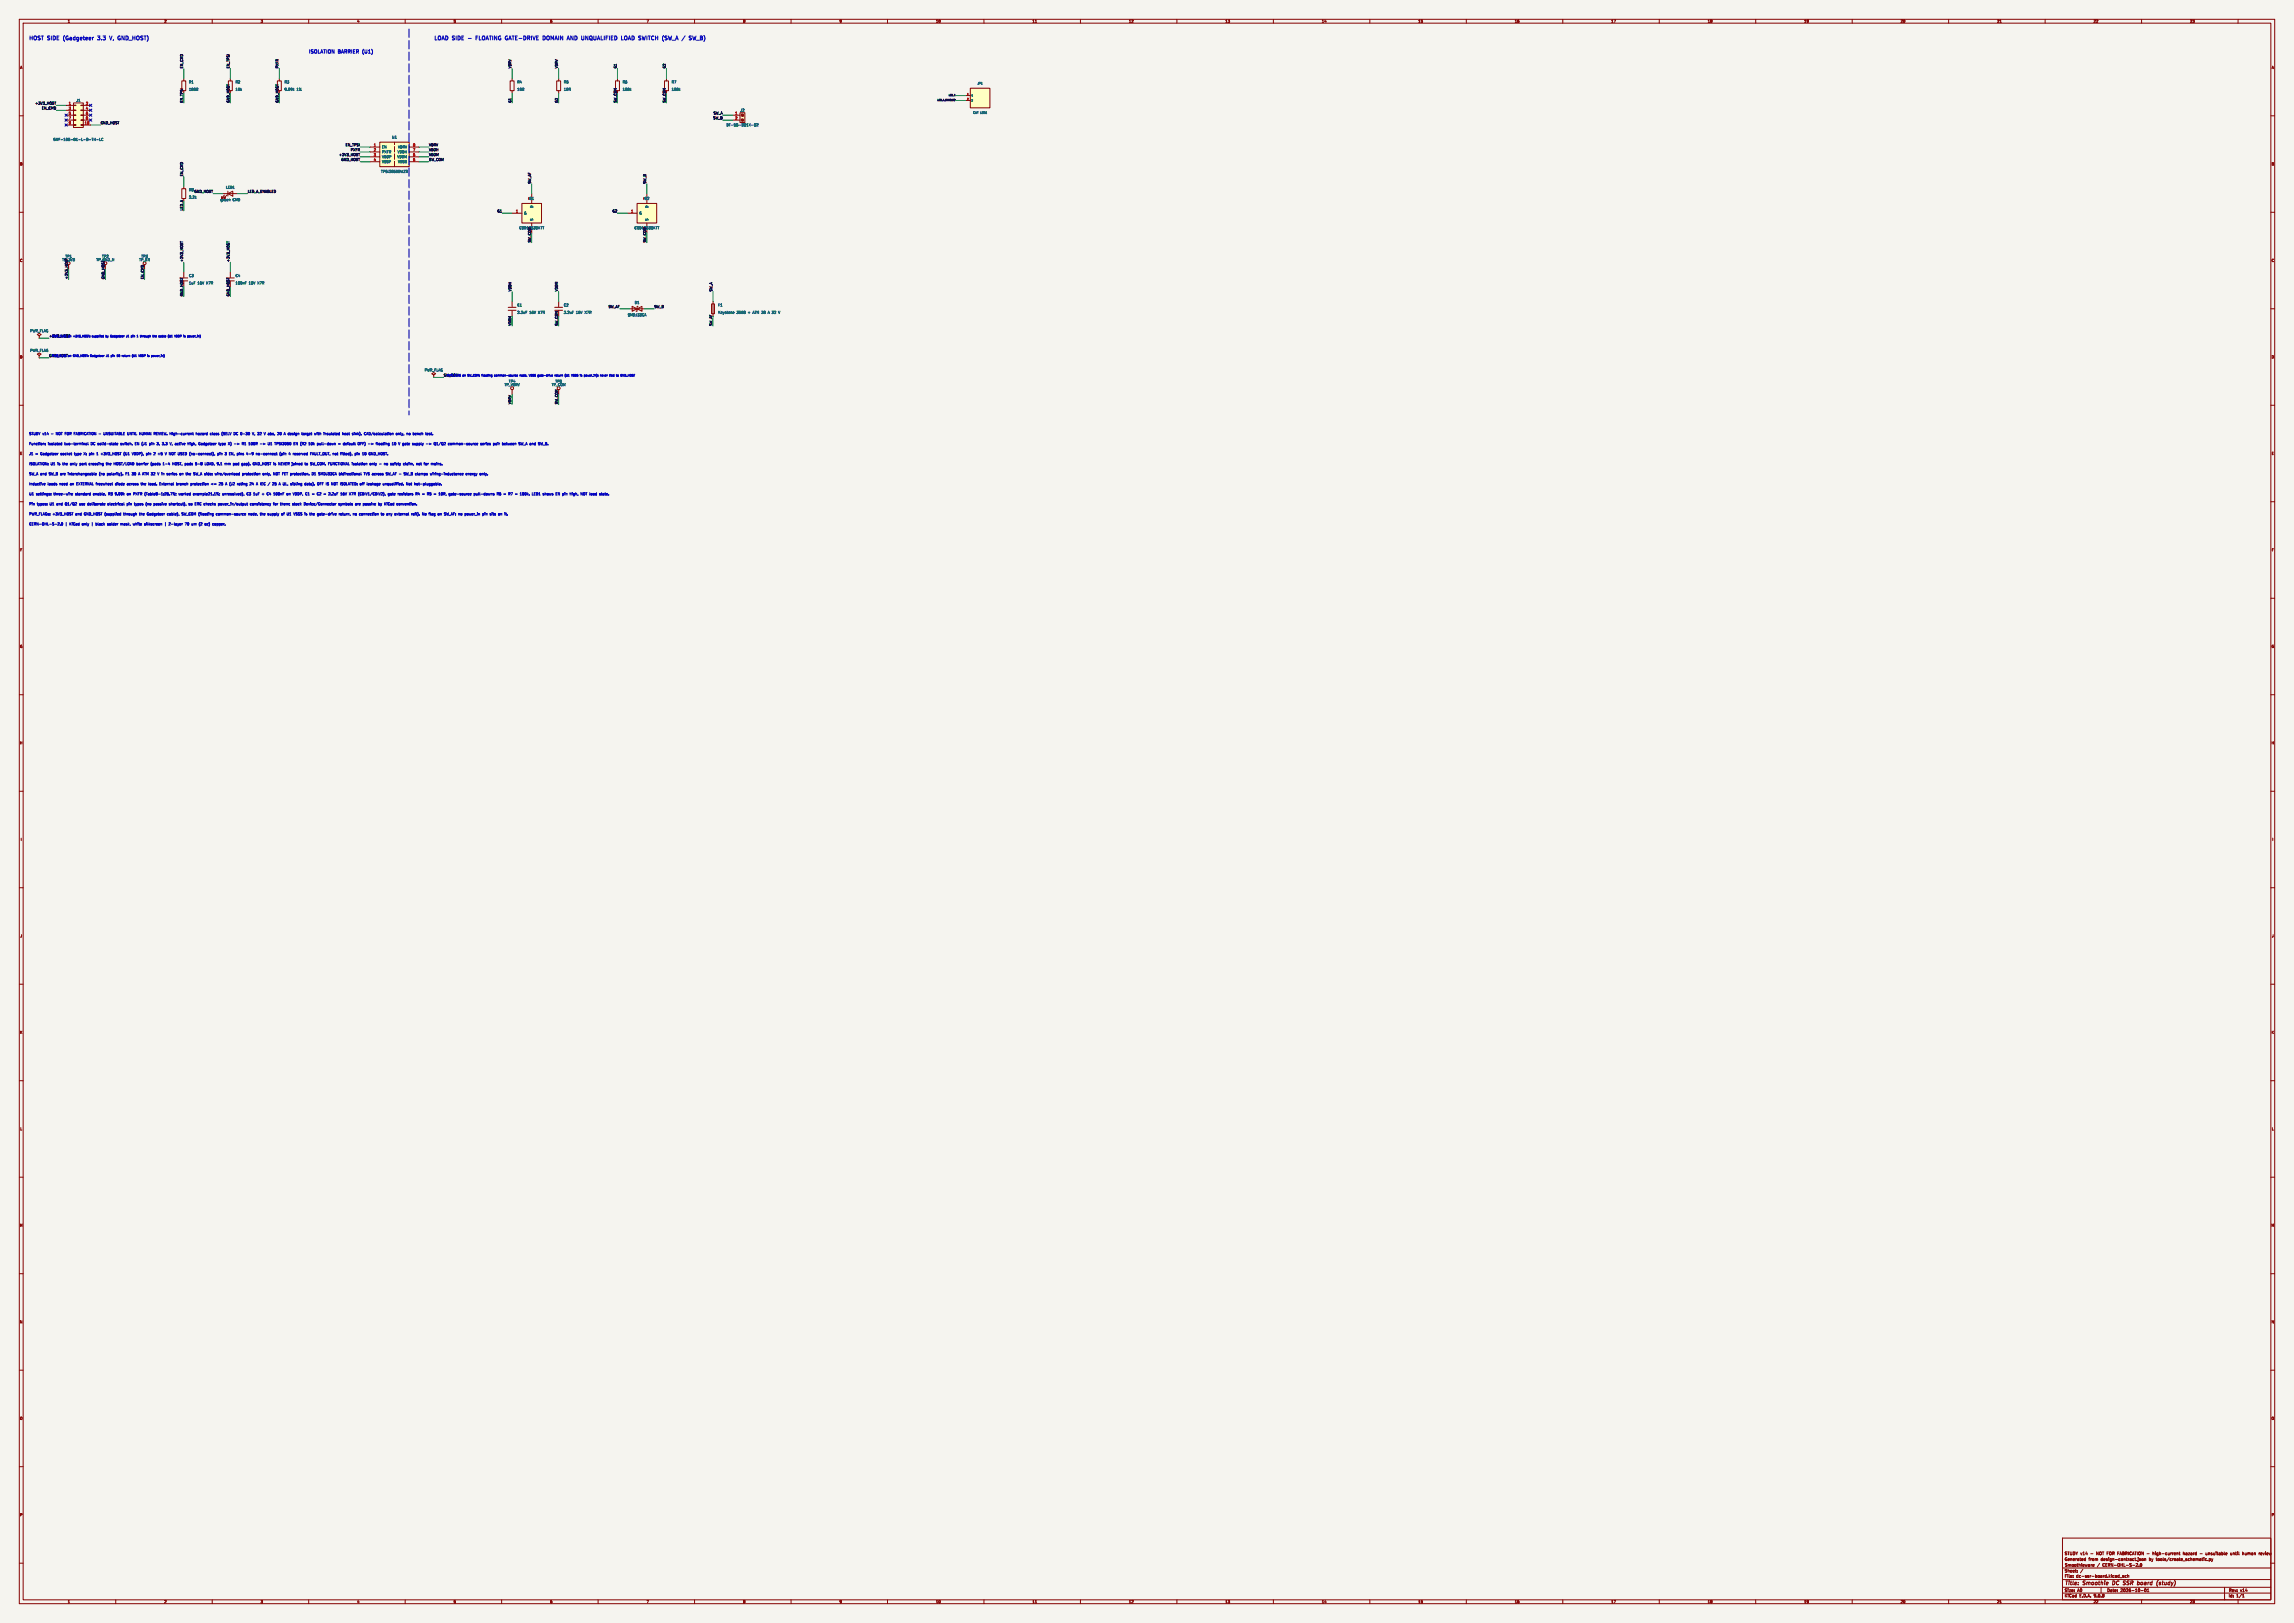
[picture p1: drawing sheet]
<svg xmlns="http://www.w3.org/2000/svg" width="1189mm" height="841mm" viewBox="0 0 1189 841" stroke-linecap="round" stroke-linejoin="round" font-family="sans-serif">
<defs><g id="words">
<g font-size="2.8" fill="#0000c2">
<text x="15" y="21">HOST SIDE (Gadgeteer</text>
<text x="50" y="21">3.3</text>
<text x="57" y="21">V, GND_HOST)</text>
<text x="225" y="21">LOAD SIDE -</text>
<text x="246" y="21">FLOATING GATE-DRIVE</text>
<text x="281" y="21">DOMAIN AND UNQUALIFIED</text>
<text x="322" y="21">LOAD SWITCH (SW_A /</text>
<text x="357" y="21">SW_B)</text>
</g>
<g font-size="2.8" fill="#840000">
<text x="1070" y="822">Title:</text>
<text x="1080" y="822">Smoothie</text>
<text x="1096" y="822">DC</text>
<text x="1102" y="822">SSR</text>
<text x="1110" y="822">board</text>
<text x="1121" y="822">(study)</text>
</g>
<text font-size="2.5" fill="#0000c2" x="160" y="28">ISOLATION BARRIER (U1)</text>
<g font-size="2.1" fill="#840000">
<text x="1070" y="809">Generated</text>
<text x="1070" y="806">STUDY v14</text>
<text x="1083" y="809">from</text>
<text x="1084" y="806">-</text>
<text x="1087" y="806">NOT FOR FABRICATION -</text>
<text x="1089" y="809">design-contract.json</text>
<text x="1114" y="809">by</text>
<text x="1116" y="806">high-current</text>
<text x="1118" y="809">tools/create_schematic.py</text>
<text x="1132" y="806">hazard</text>
<text x="1144" y="806">unsuitable</text>
<text x="1157" y="806">until</text>
<text x="1164" y="806">human</text>
<text x="1172" y="806">review</text>
<text x="1070" y="815">Sheet:</text>
<text x="1070" y="812">Smoothieware</text>
<text x="1087" y="812">/</text>
<text x="1091" y="812">CERN-OHL-S-2.0</text>
<text x="1070" y="818">File:</text>
<text x="1076" y="818">dc-ssr-board.kicad_sch</text>
<text x="1070" y="828">KiCad</text>
<text x="1070" y="825">Size:</text>
<text x="1077" y="825">A0</text>
<text x="1078" y="828">E.D.A.</text>
<text x="1085" y="828">9.0.8</text>
<text x="1092" y="825">Date:</text>
<text x="1099" y="825">2026-10-01</text>
<text x="1155" y="825">Rev:</text>
<text x="1155" y="828">Id:</text>
<text x="1159" y="828">1/1</text>
<text x="1161" y="825">v14</text>
</g>
<g font-size="1.8" fill="#840000">
<text x="35" y="12">1</text>
<text x="85" y="12">2</text>
<text x="135" y="12">3</text>
<text x="185" y="12">4</text>
<text x="235" y="12">5</text>
<text x="285" y="12">6</text>
<text x="335" y="12">7</text>
<text x="385" y="12">8</text>
<text x="435" y="12">9</text>
<text x="485" y="12">10</text>
<text x="535" y="12">11</text>
<text x="585" y="12">12</text>
<text x="635" y="12">13</text>
<text x="685" y="12">14</text>
<text x="735" y="12">15</text>
<text x="785" y="12">16</text>
<text x="835" y="12">17</text>
<text x="885" y="12">18</text>
<text x="935" y="12">19</text>
<text x="985" y="12">20</text>
<text x="1035" y="12">21</text>
<text x="1085" y="12">22</text>
<text x="1135" y="12">23</text>
<text x="10" y="36">A</text>
<text x="1177" y="36">A</text>
<text x="10" y="86">B</text>
<text x="1177" y="86">B</text>
<text x="10" y="136">C</text>
<text x="1177" y="136">C</text>
<text x="10" y="186">D</text>
<text x="1177" y="186">D</text>
<text x="10" y="236">E</text>
<text x="1177" y="236">E</text>
<text x="10" y="286">F</text>
<text x="1177" y="286">F</text>
<text x="10" y="336">G</text>
<text x="1177" y="336">G</text>
<text x="10" y="386">H</text>
<text x="1177" y="386">H</text>
<text x="11" y="436">I</text>
<text x="1178" y="436">I</text>
<text x="10" y="486">J</text>
<text x="1177" y="486">J</text>
<text x="10" y="536">K</text>
<text x="1177" y="536">K</text>
<text x="10" y="586">L</text>
<text x="1177" y="586">L</text>
<text x="10" y="636">M</text>
<text x="1177" y="636">M</text>
<text x="10" y="686">N</text>
<text x="1177" y="686">N</text>
<text x="10" y="736">O</text>
<text x="1177" y="736">O</text>
<text x="10" y="786">P</text>
<text x="1177" y="786">P</text>
<text x="35" y="831">1</text>
<text x="85" y="831">2</text>
<text x="135" y="831">3</text>
<text x="185" y="831">4</text>
<text x="235" y="831">5</text>
<text x="285" y="831">6</text>
<text x="335" y="831">7</text>
<text x="385" y="831">8</text>
<text x="435" y="831">9</text>
<text x="485" y="831">10</text>
<text x="535" y="831">11</text>
<text x="585" y="831">12</text>
<text x="635" y="831">13</text>
<text x="685" y="831">14</text>
<text x="735" y="831">15</text>
<text x="785" y="831">16</text>
<text x="835" y="831">17</text>
<text x="885" y="831">18</text>
<text x="935" y="831">19</text>
<text x="985" y="831">20</text>
<text x="1035" y="831">21</text>
<text x="1085" y="831">22</text>
<text x="1135" y="831">23</text>
</g>
<g font-size="1.8" fill="#0f0f0f">
<text x="95" y="36" transform="rotate(-90 95 36)">EN_CMD</text>
<text x="119" y="36" transform="rotate(-90 119 36)">EN_TPSI</text>
<text x="144" y="36" transform="rotate(-90 144 36)">PXFR</text>
<text x="265" y="36" transform="rotate(-90 265 36)">VDRV</text>
<text x="289" y="36" transform="rotate(-90 289 36)">VDRV</text>
<text x="320" y="36" transform="rotate(-90 320 36)">G1</text>
<text x="345" y="36" transform="rotate(-90 345 36)">G2</text>
<text x="95" y="53" transform="rotate(-90 95 53)">EN_TPSI</text>
<text x="119" y="53" transform="rotate(-90 119 53)">GND_HOST</text>
<text x="144" y="53" transform="rotate(-90 144 53)">GND_HOST</text>
<text x="265" y="53" transform="rotate(-90 265 53)">G1</text>
<text x="289" y="53" transform="rotate(-90 289 53)">G2</text>
<text x="320" y="53" transform="rotate(-90 320 53)">SW_COM</text>
<text x="345" y="53" transform="rotate(-90 345 53)">SW_COM</text>
<text x="18" y="54">+3V3_HOST</text>
<text x="22" y="57">EN_CMD</text>
<text x="370" y="59">SW_A</text>
<text x="52" y="64">GND_HOST</text>
<text x="370" y="62">SW_B</text>
<text x="179" y="76">EN_TPSI</text>
<text x="222" y="76">VDRV</text>
<text x="176" y="81">+3V3_HOST</text>
<text x="177" y="83">GND_HOST</text>
<text x="182" y="78">PXFR</text>
<text x="222" y="83">SW_COM</text>
<text x="222" y="81">VDDM</text>
<text x="222" y="78">VDDH</text>
<text x="95" y="91" transform="rotate(-90 95 91)">EN_CMD</text>
<text x="275" y="95" transform="rotate(-90 275 95)">SW_AF</text>
<text x="335" y="95" transform="rotate(-90 335 95)">SW_B</text>
<text x="101" y="100">GND_HOST</text>
<text x="128" y="100">LED_A_ENABLED</text>
<text x="95" y="109" transform="rotate(-90 95 109)">LED_A</text>
<text x="258" y="110">G1</text>
<text x="317" y="110">G2</text>
<text x="275" y="119" transform="rotate(-90 275 119)">3</text>
<text x="335" y="119" transform="rotate(-90 335 119)">3</text>
<text x="275" y="126" transform="rotate(-90 275 126)">SW_COM</text>
<text x="335" y="126" transform="rotate(-90 335 126)">SW_COM</text>
<text x="32" y="135">TP_3V3</text>
<text x="34" y="134">TP1</text>
<text x="50" y="135">TP_GND_H</text>
<text x="95" y="136" transform="rotate(-90 95 136)">+3V3_HOST</text>
<text x="119" y="136" transform="rotate(-90 119 136)">+3V3_HOST</text>
<text x="35" y="145" transform="rotate(-90 35 145)">+3V3_HOST</text>
<text x="54" y="145" transform="rotate(-90 54 145)">GND_HOST</text>
<text x="75" y="145" transform="rotate(-90 75 145)">EN_CMD</text>
<text x="95" y="154" transform="rotate(-90 95 154)">GND_HOST</text>
<text x="119" y="154" transform="rotate(-90 119 154)">GND_HOST</text>
<text x="265" y="151" transform="rotate(-90 265 151)">VDDH</text>
<text x="289" y="151" transform="rotate(-90 289 151)">VDDM</text>
<text x="369" y="151" transform="rotate(-90 369 151)">SW_A</text>
<text x="315" y="160">SW_AF</text>
<text x="339" y="160">SW_B</text>
<text x="265" y="169" transform="rotate(-90 265 169)">VDDM</text>
<text x="289" y="169" transform="rotate(-90 289 169)">SW_COM</text>
<text x="369" y="169" transform="rotate(-90 369 169)">SW_AF</text>
<text x="25" y="185">GND_HOST</text>
<text x="230" y="195">SW_COM</text>
<text x="265" y="210" transform="rotate(-90 265 210)">VDRV</text>
<text x="289" y="210" transform="rotate(-90 289 210)">SW_COM</text>
</g>
<g font-size="1.8" fill="#006464">
<text x="98" y="43">R1</text>
<text x="98" y="47">100R</text>
<text x="122" y="43">R2</text>
<text x="122" y="47">10k</text>
<text x="147" y="43">R3</text>
<text x="147" y="47">9.09k</text>
<text x="154" y="47">1%</text>
<text x="268" y="43">R4</text>
<text x="268" y="47">10R</text>
<text x="292" y="43">R5</text>
<text x="292" y="47">10R</text>
<text x="323" y="43">R6</text>
<text x="323" y="47">100k</text>
<text x="348" y="43">R7</text>
<text x="348" y="47">100k</text>
<text x="39" y="53">J1</text>
<text x="384" y="58">J2</text>
<text x="376" y="66">DT-55-B01X-02</text>
<text x="203" y="72">U1</text>
<text x="28" y="73">SHF-105-01-L-D-TH-LC</text>
<text x="198" y="77">EN</text>
<text x="206" y="77">VDRV</text>
<text x="198" y="80">PXFR</text>
<text x="198" y="82">VDDP</text>
<text x="206" y="82">VDDM</text>
<text x="206" y="80">VDDH</text>
<text x="197" y="90">TPSI3050DWZR</text>
<text x="198" y="85">VSSP</text>
<text x="206" y="85">VSSS</text>
<text x="98" y="99">R8</text>
<text x="117" y="98">LED1</text>
<text x="98" y="103">2.2k</text>
<text x="114" y="104">green</text>
<text x="121" y="104">CMD</text>
<text x="274" y="104">Q1</text>
<text x="275" y="104" transform="rotate(-90 275 104)">2</text>
<text x="276" y="108" transform="rotate(-90 276 108)">D</text>
<text x="334" y="104">Q2</text>
<text x="335" y="104" transform="rotate(-90 335 104)">2</text>
<text x="336" y="108" transform="rotate(-90 336 108)">D</text>
<text x="272" y="111">G</text>
<text x="331" y="111">G</text>
<text x="269" y="119">CSD18536KTT</text>
<text x="276" y="115" transform="rotate(-90 276 115)">S</text>
<text x="329" y="119">CSD18536KTT</text>
<text x="336" y="115" transform="rotate(-90 336 115)">S</text>
<text x="53" y="134">TP2</text>
<text x="72" y="135">TP_EN</text>
<text x="73" y="134">TP3</text>
<text x="98" y="144">C3</text>
<text x="122" y="144">C4</text>
<text x="98" y="148">1uF</text>
<text x="102" y="148">16V</text>
<text x="107" y="148">X7R</text>
<text x="122" y="148">100nF</text>
<text x="129" y="148">16V</text>
<text x="134" y="148">X7R</text>
<text x="268" y="159">C1</text>
<text x="292" y="159">C2</text>
<text x="329" y="158">D1</text>
<text x="372" y="159">F1</text>
<text x="268" y="163">2.2uF</text>
<text x="274" y="163">16V</text>
<text x="279" y="163">X7R</text>
<text x="292" y="163">2.2uF</text>
<text x="299" y="163">16V</text>
<text x="303" y="163">X7R</text>
<text x="325" y="164">SMDJ33CA</text>
<text x="372" y="163">Keystone</text>
<text x="382" y="163">3568</text>
<text x="388" y="163">+</text>
<text x="391" y="163">ATM 30</text>
<text x="399" y="163">A 32</text>
<text x="16" y="172">PWR_FLAG</text>
<text x="16" y="182">PWR_FLAG</text>
<text x="220" y="193">PWR_FLAG</text>
<text x="261" y="200">TP_VDRV</text>
<text x="264" y="198">TP4</text>
<text x="286" y="200">TP_COM</text>
<text x="288" y="198">TP5</text>
</g>
<g font-size="1.8" fill="#a90000">
<text x="35" y="54">1</text>
<text x="35" y="57">3</text>
<text x="35" y="59">5</text>
<text x="44" y="54">2</text>
<text x="44" y="57">4</text>
<text x="44" y="59">6</text>
<text x="381" y="59">1</text>
<text x="35" y="62">7</text>
<text x="35" y="65">9</text>
<text x="44" y="65">10</text>
<text x="44" y="62">8</text>
<text x="381" y="62">2</text>
<text x="194" y="76">1</text>
<text x="214" y="76">8</text>
<text x="194" y="78">2</text>
<text x="194" y="81">3</text>
<text x="194" y="84">4</text>
<text x="214" y="78">7</text>
<text x="214" y="81">6</text>
<text x="214" y="84">5</text>
<text x="267" y="110">1</text>
<text x="327" y="110">1</text>
</g>
<g font-size="1.8" fill="#0000c2">
<text x="15" y="226">STUDY v14</text>
<text x="27" y="226">-</text>
<text x="29" y="226">NOT FOR FABRICATION -</text>
<text x="55" y="226">UNSUITABLE</text>
<text x="67" y="226">UNTIL</text>
<text x="74" y="226">HUMAN REVIEW. High-current</text>
<text x="104" y="226">hazard</text>
<text x="111" y="226">class</text>
<text x="117" y="226">(SELV</text>
<text x="124" y="226">DC 0-30</text>
<text x="134" y="226">V, 32</text>
<text x="140" y="226">V abs,</text>
<text x="148" y="226">20</text>
<text x="151" y="226">A design</text>
<text x="161" y="226">target</text>
<text x="168" y="226">with</text>
<text x="173" y="226">insulated</text>
<text x="183" y="226">heat</text>
<text x="188" y="226">sink).</text>
<text x="194" y="226">CAD/calculation</text>
<text x="211" y="226">only,</text>
<text x="217" y="226">no</text>
<text x="220" y="226">bench</text>
<text x="15" y="231">Function:</text>
<text x="25" y="231">isolated</text>
<text x="34" y="231">two-terminal</text>
<text x="47" y="231">DC solid-state</text>
<text x="63" y="231">switch.</text>
<text x="71" y="231">EN (J1</text>
<text x="79" y="231">pin</text>
<text x="83" y="231">3,</text>
<text x="86" y="231">3.3</text>
<text x="90" y="231">V, active</text>
<text x="100" y="231">high,</text>
<text x="105" y="231">Gadgeteer</text>
<text x="116" y="231">type</text>
<text x="124" y="231">-&gt;</text>
<text x="129" y="231">R1</text>
<text x="132" y="231">100R</text>
<text x="139" y="231">-&gt;</text>
<text x="143" y="231">U1</text>
<text x="147" y="231">TPSI3050</text>
<text x="157" y="231">EN (R2</text>
<text x="165" y="231">10k</text>
<text x="169" y="231">pull-down</text>
<text x="181" y="231">=</text>
<text x="183" y="231">default</text>
<text x="191" y="231">OFF)</text>
<text x="197" y="231">-&gt;</text>
<text x="201" y="231">floating</text>
<text x="209" y="231">10</text>
<text x="213" y="231">V gate</text>
<text x="221" y="231">supply</text>
<text x="228" y="231">-&gt;</text>
<text x="232" y="231">Q1/Q2</text>
<text x="240" y="231">common-source</text>
<text x="257" y="231">series</text>
<text x="263" y="231">pair</text>
<text x="268" y="231">between</text>
<text x="277" y="231">SW_A and</text>
<text x="15" y="236">J1</text>
<text x="18" y="236">=</text>
<text x="21" y="236">Gadgeteer</text>
<text x="32" y="236">socket</text>
<text x="39" y="236">type</text>
<text x="44" y="236">X:</text>
<text x="47" y="236">pin</text>
<text x="54" y="236">+3V3_HOST</text>
<text x="66" y="236">(U1</text>
<text x="70" y="236">VDDP),</text>
<text x="78" y="236">pin</text>
<text x="82" y="236">2</text>
<text x="84" y="236">+5</text>
<text x="88" y="236">V NOT USED (no-connect),</text>
<text x="116" y="236">pin</text>
<text x="120" y="236">3</text>
<text x="123" y="236">EN,</text>
<text x="127" y="236">pins</text>
<text x="132" y="236">4-9</text>
<text x="137" y="236">no-connect</text>
<text x="150" y="236">(pin</text>
<text x="154" y="236">4</text>
<text x="157" y="236">reserved</text>
<text x="166" y="236">FAULT_OUT, not</text>
<text x="182" y="236">fitted),</text>
<text x="190" y="236">pin</text>
<text x="194" y="236">10</text>
<text x="197" y="236">GND_HOST.</text>
<text x="15" y="241">ISOLATION:</text>
<text x="26" y="241">U1</text>
<text x="30" y="241">is</text>
<text x="33" y="241">the</text>
<text x="37" y="241">only</text>
<text x="42" y="241">part</text>
<text x="47" y="241">crossing</text>
<text x="56" y="241">the</text>
<text x="60" y="241">HOST/LOAD</text>
<text x="72" y="241">barrier</text>
<text x="80" y="241">(pads</text>
<text x="86" y="241">1-4</text>
<text x="92" y="241">HOST, pads</text>
<text x="104" y="241">5-8</text>
<text x="109" y="241">LOAD, 9.1</text>
<text x="120" y="241">mm</text>
<text x="124" y="241">pad</text>
<text x="129" y="241">gap).</text>
<text x="135" y="241">GND_HOST is</text>
<text x="149" y="241">NEVER joined</text>
<text x="163" y="241">to</text>
<text x="166" y="241">SW_COM. FUNCTIONAL</text>
<text x="188" y="241">isolation</text>
<text x="197" y="241">only</text>
<text x="202" y="241">-</text>
<text x="205" y="241">no</text>
<text x="208" y="241">safety</text>
<text x="215" y="241">claim,</text>
<text x="222" y="241">not</text>
<text x="226" y="241">for</text>
<text x="15" y="252">Inductive</text>
<text x="15" y="246">SW_A and</text>
<text x="25" y="252">loads</text>
<text x="26" y="246">SW_B are</text>
<text x="31" y="252">need</text>
<text x="36" y="246">interchangeable</text>
<text x="37" y="252">an</text>
<text x="40" y="252">EXTERNAL freewheel</text>
<text x="52" y="246">(no</text>
<text x="56" y="246">polarity).</text>
<text x="61" y="252">diode</text>
<text x="66" y="246">F1</text>
<text x="67" y="252">across</text>
<text x="70" y="246">30</text>
<text x="73" y="246">A ATM 32</text>
<text x="74" y="252">the</text>
<text x="79" y="252">load.</text>
<text x="84" y="246">V in</text>
<text x="84" y="252">External</text>
<text x="89" y="246">series</text>
<text x="93" y="252">branch</text>
<text x="96" y="246">on</text>
<text x="99" y="246">the</text>
<text x="101" y="252">protection</text>
<text x="103" y="246">SW_A side:</text>
<text x="112" y="252">&lt;=</text>
<text x="115" y="246">wire/overload</text>
<text x="116" y="252">25</text>
<text x="120" y="252">A (J2</text>
<text x="126" y="252">rating</text>
<text x="129" y="246">protection</text>
<text x="133" y="252">24</text>
<text x="136" y="252">A IEC</text>
<text x="140" y="246">only,</text>
<text x="143" y="252">/</text>
<text x="145" y="252">25</text>
<text x="146" y="246">NOT FET protection.</text>
<text x="149" y="252">A UL,</text>
<text x="155" y="252">sibling</text>
<text x="163" y="252">data).</text>
<text x="166" y="246">D1</text>
<text x="170" y="252">OFF IS</text>
<text x="170" y="246">SMDJ33CA</text>
<text x="177" y="252">NOT ISOLATED: off</text>
<text x="181" y="246">bidirectional</text>
<text x="194" y="246">TVS across</text>
<text x="196" y="252">leakage</text>
<text x="205" y="252">unqualified.</text>
<text x="206" y="246">SW_AF -</text>
<text x="216" y="246">SW_B clamps</text>
<text x="217" y="252">Not</text>
<text x="222" y="252">hot-pluggable.</text>
<text x="230" y="246">wiring-inductance</text>
<text x="248" y="246">energy</text>
<text x="15" y="257">U1</text>
<text x="19" y="257">settings:</text>
<text x="28" y="257">three-wire</text>
<text x="39" y="257">standard</text>
<text x="49" y="257">enable,</text>
<text x="57" y="257">R3</text>
<text x="61" y="257">9.09k</text>
<text x="67" y="257">on</text>
<text x="70" y="257">PXFR</text>
<text x="76" y="257">(Table8-1:26.7%;</text>
<text x="94" y="257">worked</text>
<text x="102" y="257">example21.1%;</text>
<text x="117" y="257">unresolved),</text>
<text x="130" y="257">C3</text>
<text x="134" y="257">1uF</text>
<text x="139" y="257">+</text>
<text x="141" y="257">C4</text>
<text x="145" y="257">100nF</text>
<text x="152" y="257">on</text>
<text x="155" y="257">VDDP,</text>
<text x="162" y="257">C1</text>
<text x="166" y="257">=</text>
<text x="168" y="257">C2</text>
<text x="172" y="257">=</text>
<text x="175" y="257">2.2uF</text>
<text x="181" y="257">16V</text>
<text x="186" y="257">X7R</text>
<text x="191" y="257">(CDIV1/CDIV2),</text>
<text x="207" y="257">gate</text>
<text x="212" y="257">resistors</text>
<text x="221" y="257">R4</text>
<text x="225" y="257">=</text>
<text x="228" y="257">R5</text>
<text x="231" y="257">=</text>
<text x="234" y="257">10R,</text>
<text x="239" y="257">gate-source</text>
<text x="253" y="257">pull-downs</text>
<text x="265" y="257">R6</text>
<text x="268" y="257">=</text>
<text x="271" y="257">R7</text>
<text x="275" y="257">=</text>
<text x="278" y="257">100k.</text>
<text x="284" y="257">LED1</text>
<text x="290" y="257">shows</text>
<text x="297" y="257">EN pin</text>
<text x="304" y="257">high,</text>
<text x="310" y="257">NOT load</text>
<text x="15" y="262">Pin</text>
<text x="19" y="262">types:</text>
<text x="26" y="262">U1</text>
<text x="30" y="262">and</text>
<text x="34" y="262">Q1/Q2</text>
<text x="42" y="262">use</text>
<text x="46" y="262">deliberate</text>
<text x="57" y="262">electrical</text>
<text x="67" y="262">pin</text>
<text x="71" y="262">types</text>
<text x="77" y="262">(no</text>
<text x="82" y="262">passive</text>
<text x="90" y="262">shortcut),</text>
<text x="100" y="262">so</text>
<text x="104" y="262">ERC checks</text>
<text x="116" y="262">power_in/output</text>
<text x="133" y="262">consistency</text>
<text x="145" y="262">for</text>
<text x="149" y="262">them;</text>
<text x="155" y="262">stock</text>
<text x="162" y="262">Device/Connector</text>
<text x="180" y="262">symbols</text>
<text x="189" y="262">are</text>
<text x="193" y="262">passive</text>
<text x="201" y="262">by</text>
<text x="204" y="262">KiCad</text>
<text x="211" y="262">convention.</text>
<text x="15" y="267">PWR_FLAGs: +3V3_HOST</text>
<text x="39" y="267">and</text>
<text x="44" y="267">GND_HOST (supplied</text>
<text x="65" y="267">through</text>
<text x="73" y="267">the</text>
<text x="77" y="267">Gadgeteer</text>
<text x="88" y="267">cable),</text>
<text x="96" y="267">SW_COM (floating</text>
<text x="114" y="267">common-source</text>
<text x="131" y="267">node,</text>
<text x="137" y="267">the</text>
<text x="141" y="267">supply</text>
<text x="149" y="267">of</text>
<text x="152" y="267">U1</text>
<text x="155" y="267">VSSS is</text>
<text x="164" y="267">the</text>
<text x="168" y="267">gate-drive</text>
<text x="180" y="267">return,</text>
<text x="187" y="267">no</text>
<text x="191" y="267">connection</text>
<text x="202" y="267">to</text>
<text x="205" y="267">any</text>
<text x="210" y="267">external</text>
<text x="218" y="267">rail).</text>
<text x="224" y="267">No</text>
<text x="228" y="267">flag</text>
<text x="233" y="267">on</text>
<text x="236" y="267">SW_AF: no</text>
<text x="247" y="267">power_in</text>
<text x="257" y="267">pin</text>
<text x="261" y="267">sits</text>
<text x="15" y="272">CERN-OHL-S-2.0</text>
<text x="34" y="272">|</text>
<text x="36" y="272">KiCad</text>
<text x="43" y="272">only</text>
<text x="48" y="272">|</text>
<text x="50" y="272">black</text>
<text x="57" y="272">solder</text>
<text x="64" y="272">mask,</text>
<text x="70" y="272">white</text>
<text x="76" y="272">silkscreen</text>
<text x="87" y="272">|</text>
<text x="89" y="272">2-layer</text>
<text x="98" y="272">70</text>
<text x="102" y="272">um</text>
<text x="106" y="272">(2</text>
<text x="109" y="272">oz)</text>
<text x="113" y="272">copper.</text>
</g>
<g font-size="1.4" fill="#006464">
<text x="507" y="44">JP1</text>
<text x="504" y="59">CUT LED1</text>
</g>
<g font-size="1.4" fill="#0000c2">
<text x="27" y="175">PWR_FLAG on</text>
<text x="38" y="175">+3V3_HOST:</text>
<text x="48" y="175">supplied</text>
<text x="56" y="175">by</text>
<text x="58" y="175">Gadgeteer</text>
<text x="67" y="175">J1</text>
<text x="69" y="175">pin</text>
<text x="73" y="175">1</text>
<text x="75" y="175">through</text>
<text x="81" y="175">the</text>
<text x="85" y="175">cable</text>
<text x="90" y="175">(U1</text>
<text x="94" y="175">VDDP</text>
<text x="98" y="175">is</text>
<text x="101" y="175">power_in)</text>
<text x="27" y="185">PWR_FLAG on</text>
<text x="38" y="185">GND_HOST:</text>
<text x="47" y="185">Gadgeteer</text>
<text x="56" y="185">J1</text>
<text x="59" y="185">pin</text>
<text x="62" y="185">10</text>
<text x="65" y="185">return</text>
<text x="70" y="185">(U1</text>
<text x="74" y="185">VSSP</text>
<text x="79" y="185">is</text>
<text x="81" y="185">power_in)</text>
<text x="231" y="195">PWR_FLAG on</text>
<text x="243" y="195">SW_COM: floating</text>
<text x="257" y="195">common-source</text>
<text x="270" y="195">node,</text>
<text x="275" y="195">VSSS</text>
<text x="280" y="195">gate-drive</text>
<text x="289" y="195">return</text>
<text x="295" y="195">(U1</text>
<text x="299" y="195">VSSS</text>
<text x="303" y="195">is</text>
<text x="306" y="195">power_in);</text>
<text x="314" y="195">never</text>
<text x="319" y="195">tied</text>
<text x="323" y="195">to</text>
<text x="326" y="195">GND_HOST</text>
</g>
<g font-size="1.1" fill="#0f0f0f">
<text x="486" y="52">LED_A_ENABLED</text>
<text x="492" y="50">LED_A</text>
</g>
<g font-size="1.1" fill="#a90000">
<text x="501" y="49">1</text>
<text x="501" y="52">2</text>
</g>
<g font-size="1.1" fill="#006464">
<text x="503" y="50">1</text>
<text x="503" y="53">2</text>
</g>
</g></defs>
<path d="M0 0h1189v841h-1189z" fill="#f5f4ef" stroke="#f5f4ef" stroke-width=".52"/>
<g fill="none" stroke="#840000" stroke-width=".52">
<path d="M10 10h1169v821h-1169zM12 12h1165v817h-1165zM60 10v2M110 10v2M160 10v2M210 10v2M260 10v2M310 10v2M360 10v2M410 10v2M460 10v2M510 10v2"/>
<path d="M537 12h.1M560 10v2M610 10v2M660 10v2M710 10v2M760 10v2M810 10v2M860 10v2M910 10v2M960 10v2M1010 10v2M1037 12h.1"/>
<path d="M1060 10v2M1110 10v2M1160 10v2M10 60h2M1177 60h2M94 98h2v5h-2zM95 97v1M10 110h2M95 103v1M1177 110h2M10 160h2M263 159h4"/>
<path d="M265 156v3M1177 160h2M20 174l1-1h-1h-1l1 1v1M20 175h.1M263 161h4M265 161v3M20 184h1l-1-1-1 1h1v1M20 185h.1M10 210h2M1177 210h2M10 260h2M1177 260h2"/>
<path d="M10 310h2M1177 310h2M10 360h2M1177 360h2M10 410h2M1177 410h2M10 460h2M1177 460h2M10 510h2M1177 510h2M10 560h2M1177 560h2"/>
<path d="M10 610h2M1177 610h2M10 660h2M1177 660h2M10 710h2M1177 710h2M10 760h2M1177 760h2M1069 797h108v32h-108zM10 810h2M1069 818h108M1069 812h108"/>
<path d="M1075 817h.1M1075 816l-1 1M1077 814h.1M1077 815h.1M1080 813l-2 2M1080 808h1M1081 807v2h-1M1085 811h.1M1085 812h.1M1090 811h.1M1090 810v1M1095 819v2"/>
<path d="M1098 816h.1M1098 816v1M1099 818h1M1100 817h1M1100 817h.1M1101 816l-1 1M1101 817h.1M1101 817h-1M1101 817h1M1101 819h.1M1102 817h.1M1102 816l-1 1"/>
<path d="M1102 816h.1M1103 817v-1v1M1103 816v1M1107 812h1M1108 810h.1M1108 810v1M1108 807h.1M1109 812h.1M1109 809h.1M1109 808h.1M1109 810v2M1109 810h1"/>
<path d="M1109 810h.1M1109 808h1M1109 812h1M1110 808l-1 1M1110 808h.1M1110 810h.1M1110 812h.1M1110 810v2M1110 808v1M1110 809h.1M1110 809h1M1110 808h1"/>
<path d="M1111 808h.1M1111 809h.1M1111 808v1M1112 808v1M1112 808h.1M1116 804v2M1116 805h.1M1119 819h.1M1120 820h-1M1129 805h-1M1129 805h.1M1129 805v1"/>
<path d="M1129 805h1M1130 804v2M1132 804v2M1132 805h.1M1140 805h1M1143 809h.1M1143 808v1M1143 809h1M1143 808h1M1143 808h.1M1143 805l1 1M1144 809h.1"/>
<path d="M1144 806h.1M1145 809h1M1145 808h1M1145 808v1M1146 808h.1M1146 808v1M1146 809h.1M1146 808l1 1M1147 809h-1M1147 808v1M1156 805l1 1M1157 806h.1"/>
<path d="M1157 805v1M1162 804v2M1162 805h1v1M1162 805h.1M1171 805v1M1171 805h.1M1172 805v1M1172 805h.1M1177 810h2M60 829v2M110 829v2M160 829v2"/>
<path d="M210 829v2M260 829v2M310 829v2M360 829v2M410 829v2M460 829v2M510 829v2M537 831h.1M560 829v2M610 829v2M660 829v2M710 829v2"/>
<path d="M760 829v2M810 829v2M860 829v2M910 829v2M960 829v2M1010 829v2M1037 831h.1M1060 829v2M1069 825h108M1069 822h108M1089 822v3M1101 820h.1"/>
<path d="M1101 821h.1M1110 824h1M1110 829v2M1112 825h.1M1112 823v1v1M1112 823h.1M1112 823v2M1113 824v-1v2M1113 825h1M1119 820l1 1h-1M1153 822v7M1160 829v2"/>
<path d="M1162 828h1M1162 827l1-1v2"/>
<circle cx="75" cy="136" r=".8"/>
</g>
<path d="M273 161h.1" fill="none" stroke="#006464" stroke-width=".52"/>
<path d="M330 105h10v11h-10z" fill="#ffffc2"/>
<path d="M325 110h5M330 105h10v11h-10zM335 100v5M335 116v5" fill="none" stroke="#840000" stroke-width=".52"/>
<path d="M341 117h1M341 117v2" fill="none" stroke="#006464" stroke-width=".52"/>
<path d="M271 105h10v11h-10z" fill="#ffffc2"/>
<g fill="none" stroke="#840000" stroke-width=".52">
<path d="M319 42h2v5h-2zM320 41v1M344 42h2v5h-2zM345 41v1M265 110h6M271 105h10v11h-10zM276 100v5M276 116v5"/>
<circle cx="36" cy="136" r=".8"/>
<circle cx="55" cy="136" r=".8"/>
</g>
<path d="M327 46v1M352 46l1 1M353 46l-1 1M281 117h1M282 117v2" fill="none" stroke="#006464" stroke-width=".52"/>
<path d="M503 46h10v10h-10z" fill="#ffffc2"/>
<path d="M264 42h2v5h-2zM265 41v1M265 47v1M289 42h2v5h-2zM290 41v1M290 47v1M500 50h3M500 52h3M503 46h10v10h-10zM225 194h1l-1-1-1 1h1v2M225 196h.1" fill="none" stroke="#840000" stroke-width=".52"/>
<path d="M509 44h.1" fill="none" stroke="#006464" stroke-width=".52"/>
<path d="M197 74h15v12h-15z" fill="#ffffc2"/>
<g fill="none" stroke="#840000" stroke-width=".52">
<path d="M94 42h2v5h-2zM95 41v1M118 42h2v5h-2zM119 41v1M144 42h2v5h-2zM145 41v1M192 76h5M192 79h5M197 74h15v12h-15zM212 76h5M212 79h5M118 99v3"/>
<path d="M192 81h5M192 84h5M212 81h5M212 84h5M116 100h7M116 101l-1 2h1h-1v-1M118 101l-2 2h1h-1v-1M118 100l3-1v3zM93 144h4M93 146h4M95 141v3M117 144h4"/>
<path d="M117 146h4M119 141v3M288 159h4M290 156v3M328 159v2l5-2v2zM331 159h-1v2M369 157h1v6h-1zM370 156v7M288 161h4M326 160h8M265 202v2"/>
<circle cx="265" cy="201" r=".8"/>
</g>
<path d="M204 86v-12" fill="none" stroke="#840000" stroke-width=".52" stroke-dasharray="2.8 1"/>
<g fill="none" stroke="#006464" stroke-width=".52">
<path d="M152 46v1M211 89h.1M211 88h.1M211 88v1M119 103h.1M119 103v1M127 147h1M127 146h1M297 161h.1M380 162h.1M386 161h.1M386 162h.1"/>
<path d="M386 161v1M398 162h1M398 161v1M403 161l1 1v-1"/>
</g>
<path d="M384 58h2v5h-2z" fill="#ffffc2"/>
<g fill="none" stroke="#840000" stroke-width=".52">
<path d="M380 60h4M384 58h2v5h-2zM384 59l1 1M380 62h4M384 62l1 1"/>
<circle cx="385" cy="60" r=".6"/>
<circle cx="385" cy="62" r=".6"/>
</g>
<path d="M389 65h1M391 65h.1M391 65h1M392 64l-1 1M392 64h.1M392 64v1M392 65h.1M392 64h1M393 64h.1M393 64l-1 1h1" fill="none" stroke="#006464" stroke-width=".52"/>
<path d="M38 53h5v13h-5z" fill="#ffffc2"/>
<g fill="none" stroke="#840000" stroke-width=".52">
<path d="M34 55h4M34 57h4M34 60h4M38 53h5v13h-5zM38 54l1 1zM38 57h1zM38 60h1zM42 54l1 1zM42 57h1zM42 60h1zM43 55h4M43 57h4"/>
<path d="M43 60h4M34 62h4M34 65h4M38 62h1zM38 65h1zM42 62h1zM42 65h1zM43 62h4M43 65h4"/>
<circle cx="290" cy="201" r=".8"/>
</g>
<path d="M46 72h1M48 72h.1M48 72v1M49 72v1M49 72h.1M50 72h1M52 72v1M53 73h.1M53 72v1" fill="none" stroke="#006464" stroke-width=".52"/>
<path d="M28 53h1M186 79h.1M93 125v1M118 125v1M26 174h1M26 174v1" fill="none" stroke="#0f0f0f" stroke-width=".52"/>
<path d="M212 15v200" fill="none" stroke="#0000c2" stroke-width=".52" stroke-dasharray="4.4 1.6"/>
<g fill="none" stroke="#009600" stroke-width=".52">
<path d="M95 36v5M119 36v5M145 36v5M265 36v5M290 36v5M320 36v5M345 36v5M29 55h5M29 57h5M95 48v5M119 48v5M145 48v5"/>
<path d="M265 48v5M290 48v5M320 48v5M345 48v5M375 60h5M495 52h5M495 50h5M47 65h5M187 76h5M187 79h5M217 76h5M217 79h5"/>
<path d="M375 62h5M95 91v6M187 81h5M187 84h5M217 81h5M217 84h5M276 95v5M335 95v5M95 104v5M110 100h6M123 100h5M260 110h5"/>
<path d="M320 110h5M36 140v5M55 140v5M75 140v5M95 136v5M119 136v5M276 121v5M335 121v5M95 149v5M119 149v5M265 151v5M290 151v5"/>
<path d="M370 151v5M20 175h5M265 164v5M290 164v5M321 160h5M334 160h5M370 164v5M20 185h5M225 196h5M265 204v6M290 204v6"/>
</g>
<g fill="none" stroke="#000084" stroke-width=".52">
<path d="M34 59l1 1M35 59l-1 1M46 54l2 1M46 59l2 1M46 57l2 1M48 54l-2 1M48 59l-2 1M48 57l-2 1M34 64l1 1M34 62l1 1M35 64l-1 1M35 62l-1 1"/>
<path d="M46 62l2 1M48 62l-2 1"/>
</g>
<g fill="none" stroke="#0000c2" stroke-width=".52">
<path d="M48 19v2M49 19l-1 1M243 20h1M48 175h.1M48 174h.1M55 174v1M55 174h.1M57 174h1M57 175h1M58 175h.1M58 174h.1M65 175h1"/>
<path d="M66 175h.1M66 174v1M66 175h1M66 174h.1M68 174h.1M68 174v1M68 175h.1M69 174h.1M69 174v1M74 174v1M80 174h.1M80 174v1"/>
<path d="M81 175h.1M81 174v1M81 174h.1M84 174v1M84 174h.1M84 175h.1M89 175h.1M89 174v1M92 174h1v1zM93 174h.1M100 175h.1M100 174v1"/>
<path d="M101 174h-1M47 184v1M55 185h.1M58 184v1M58 185h.1M58 184h.1M61 185h.1M61 184v1M64 184v1M64 185h.1M64 184h.1M69 185h.1"/>
<path d="M69 184h.1M69 184v1M69 185h1M70 185h.1M70 184v1M73 185h.1M73 184h.1M73 184v1M80 184v1l1-1M256 195h.1M256 194v1M256 194h.1"/>
<path d="M256 195h1M256 194h1M267 194h.1M267 195h.1M268 194v1M268 194h.1M268 195h.1M270 194l-1 1M270 194h.1M270 194v1M274 194v1l1-1M280 194h.1"/>
<path d="M280 195h.1M288 194v1M288 194h.1M288 194l1 1M289 194h-1M289 194h.1M289 195h.1M289 194l-1 1M294 194v1M294 195h.1M297 194l1 1M297 194h1"/>
<path d="M298 194h.1M298 195h-1M298 195h.1M303 194v1M303 195h.1M303 194h.1M305 194v1v-1M312 194h.1M312 195h.1M312 194v1M313 194v1v-1M314 195h.1"/>
<path d="M314 194v1M314 194h.1M316 194v1M317 194h-1M317 194h.1M318 195h.1M318 194h.1M318 194v1M322 195h.1M322 194h.1M325 195h.1M23 230v1"/>
<path d="M23 230l1 1M23 230h1M24 230h.1M30 235h.1M31 230l1 1M32 229v2M32 230v1M32 230h-1M43 234l1 2M44 230h.1M44 230v1M44 234l-1 2"/>
<path d="M44 230h1M45 230h.1M45 230v1M45 230h-1M46 230h.1M46 229v1M46 230v1M46 235v1M46 236h1M46 235h1M46 235h.1M50 236h1"/>
<path d="M50 235v1M50 235h.1M52 235h1M53 235v1M54 224v1M55 240v1M60 230h.1M60 229v1M60 240v1M60 230v1M60 231h.1M61 230h-1h1"/>
<path d="M61 230h.1M61 230h-1M63 230h.1M63 230v1M64 235l1 1M64 235h.1M65 236h.1M65 234l-1 1M65 234v2M67 224l-1 1M68 234l1 2v-2M70 230h.1"/>
<path d="M71 229h-1v2h1M72 225h1M73 224v1M77 235h.1M77 234v1M77 235v1M78 230v1M78 230h.1M78 240l1 1M78 240h.1M79 239l-1 1M81 229h1v1"/>
<path d="M82 230l-1 1M82 230h.1M83 236h.1M83 236h1M83 235h.1M84 235h-1M84 229h1l-1 1M84 234h-1v1M85 230h.1M89 229l-1 2M89 230v1M89 240v1"/>
<path d="M90 240v1M91 240v1M99 229h-1M99 230v1M99 230h.1M100 224h.1M100 225h.1M102 224v1M102 225h.1M103 225h.1M104 230h1M105 230h-1l1 1"/>
<path d="M105 230h.1M105 230v1M107 240v1M107 240h.1M107 240h1M108 240h.1M108 240v1M110 225h.1M110 224v1M113 235h.1M113 236h.1M113 235v1"/>
<path d="M114 235h.1M114 234v1M114 235v1M115 235v1M115 235h.1M115 230l-1 1M115 230l1 1M115 230v1M116 230h-1M116 225h.1M116 224h.1M119 236h.1"/>
<path d="M119 234h.1M119 235h.1M121 230h1M123 230h1h-1M123 224h.1M123 225h.1M126 235h.1M126 229v2M126 236h.1M127 231h.1M127 230v1M127 230h.1"/>
<path d="M131 235h.1M131 236h.1M131 235v1M132 230h-1h1M132 225v1M132 225h.1M134 240v1M135 235h1M136 230h1h-1M139 229v1M139 224l1 1M140 225h-1"/>
<path d="M140 229v1M140 231h1M140 229l1 2M142 229h1M145 229h.1M145 230h.1M146 229v2M146 235h.1M146 236h.1M146 235v1M147 235h.1M147 235v1"/>
<path d="M148 224l-1 1M148 240l-1 1M148 235v1M148 235h.1M149 240h-1v1h1M151 224l-1 1h1M151 225h-1M153 235h.1M153 236h.1M154 235h.1M154 236h.1M156 235h.1"/>
<path d="M156 229v2M159 224h1M160 224v1M160 226h-1M160 226h.1M160 225h-1M160 224v2M161 225h-1M161 240h.1M161 240h1M164 234v2h1M165 240h.1"/>
<path d="M165 234h1M166 224v1M166 225h.1M168 230h1M172 225h.1M172 224v1M178 230h.1M178 230h1M179 229v2M180 230h-1h1M180 230h.1M180 230h-1"/>
<path d="M180 229v2M180 229h.1M181 229h-1M181 224h.1M181 235h.1M181 224v1M181 225h.1M181 234v2M181 236h.1M182 230h1M183 230v1M183 230h.1"/>
<path d="M187 224v1M187 225h.1M188 235v-1v2M188 236h1M189 229h.1M189 236h.1M189 235v1M189 229v2M189 235h.1M193 234v2v-2M193 224l-1 2M194 225h.1"/>
<path d="M196 230h.1M196 229v1M196 230v1M196 235h1M197 234v2M199 230h.1M199 229v1M199 230v1M199 229h.1M200 230v1M200 230h.1M207 229v2"/>
<path d="M208 224v1M208 224l1 1M208 226h.1M209 225l-1 1M209 230h.1M209 231h.1M209 230v1M209 224v1M209 225v1M212 230h.1M212 230v1M215 225h.1"/>
<path d="M215 225h1M216 225h.1M216 225h-1M219 230v1M226 230l1-1v2M226 231h1M228 229l-1 2M229 229h.1M230 229h1M230 229h.1M231 229h.1M231 229v1"/>
<path d="M231 230l-1 1h1M231 230h.1M238 230h.1M238 230h1h-1M253 230h.1M253 230v1M254 230h.1M256 230h.1M256 230v1M262 230h.1M262 230v1M262 230h-1"/>
<path d="M262 230h1M263 229v1M263 230h.1M263 230v1M267 230h.1M267 230v1M276 230v1M276 230h.1M23 251h.1M26 256h.1M26 256v1M29 251h.1"/>
<path d="M36 256h.1M37 256h-1M37 256h.1M38 256h-1h1M38 256h.1M38 256h-1M41 240v1M41 241h1M42 240h-1M46 241h.1M46 240v1M46 241h1"/>
<path d="M46 240h.1M47 240h-1M47 256h.1M47 255v1M49 246h.1M49 245v1M49 245h1M49 246h1M49 245h.1M50 245h.1M50 245l-1 1M52 245v1"/>
<path d="M55 240h.1M55 241h.1M56 245v2M56 246h.1M56 245h.1M56 256h1M57 255h-1v2M59 240h1M60 256h.1M60 255v1M60 257h.1M60 255h.1"/>
<path d="M60 250v1M64 246h.1M65 245h1M66 245h-1v1M66 251h.1M66 256h.1M67 251h-1h1M68 245h1M69 245h.1M69 245v1M69 246h.1M69 255h1"/>
<path d="M70 256h-1M70 255h.1M70 255v1M70 256h.1M71 240h.1M71 241h.1M71 240v1M72 246h.1M72 245l1 1M73 250h.1M73 250v1M73 251h.1"/>
<path d="M76 255h.1M78 251h.1M78 250v1M79 241h.1M79 240v1M79 240h.1M83 251h.1M83 250h.1M84 250v1M84 241h1M86 240h1M88 245v1"/>
<path d="M88 246h.1M89 240h1M90 256h1M91 256l-1 1M91 255l-1 2M91 256h.1M91 257h.1M91 256v1M91 251h1M91 250v1M92 251h.1M93 250v1"/>
<path d="M93 256v1l1-1M94 245v1M94 245h.1M95 245h.1M95 245h-1M95 245v1M98 246h1M99 245h-1M99 246h-1M99 250v1M99 251h.1M100 250v1"/>
<path d="M100 251h.1M100 250h.1M100 256h1M101 256l-1 1M101 256h.1M101 256h-1M101 256l1 1M102 256l-1 1M103 245l-1 1M103 240h1M103 246h1M106 241h1"/>
<path d="M107 241h.1M107 241h1M108 241h.1M110 250v1M111 251h1M114 250h.1M114 245h-1M114 246h.1M114 245v1M114 246h1M114 245h.1M115 245h-1"/>
<path d="M115 251h.1M115 246h-1M115 256h.1M115 250v1M116 256h-1M116 256v1M117 256v1M117 256h.1M118 240v1M119 240h-1M119 240h.1M119 240v1"/>
<path d="M123 241h.1M123 240v1M123 241h1M123 240h1M123 240h.1M125 250h.1M125 250v1M125 251h.1M126 245h.1M126 246h.1M126 245v1M127 245v1"/>
<path d="M127 245h.1M128 241h.1M128 240h.1M128 245v1M128 245h.1M128 246h.1M128 240v1M128 257h.1M128 255h.1M128 255v1v1M128 255h1M129 245h.1"/>
<path d="M129 256l-1 1M129 245v1M129 246h.1M129 255h1v1M129 256h.1M129 256h1M130 256h.1M131 251h1M131 250v1M133 256v1M133 256h.1M136 251h.1"/>
<path d="M136 250v1M138 245h.1M138 245v1M139 246h.1M139 245v1M139 246v1M140 245l-1 1M140 255v1M140 256v1M144 245h1M144 256h.1M144 255v1"/>
<path d="M144 256l1 1M144 255h.1M145 255h-1M145 251h.1M145 245v1M145 250v1M148 240h.1M148 250v1h1M154 255h1M155 250v1M155 251h.1M155 256l-1 1"/>
<path d="M161 241h1M161 251h.1M161 251h1M162 251h.1M162 240h.1M162 251h-1M162 241h.1M162 240v1M162 250h.1M162 251v1M165 256v1M165 241h.1"/>
<path d="M165 257h.1M165 255h.1M165 246h1M165 245h.1M165 245h1M165 245l1 1M166 255h.1M166 246h.1M166 255v1M166 256h.1M168 256h1M169 250v1"/>
<path d="M169 246h.1M169 245v1M172 256v1M172 256h.1M172 255h1M172 255h.1M173 255h.1M173 255v1M173 256h.1M174 256v1M174 256h.1M181 245h-1l1 1"/>
<path d="M181 246h-1M187 240h.1M190 255v2v-2M191 246h.1M191 245h.1M191 245v1M193 245h.1M194 246h-1h1M195 240v1M195 241h.1M195 252h1M195 251h.1"/>
<path d="M195 251h1M196 252h.1M201 240h.1M201 240v1M201 241h.1M203 251h1M203 241h.1M203 240h1M203 241h1M204 251h-1M204 251h.1M204 246h.1"/>
<path d="M204 240l-1 1M204 240h.1M204 245v1M204 240v1M204 241h.1M204 256h.1M204 250v1M204 256h1M205 256h.1M205 256h-1M205 245h.1M205 245v1"/>
<path d="M208 240l-1 1M211 256h.1M211 255v2M214 240v1M214 241h.1M215 250v1M215 251h.1M216 251h.1M216 251h1h-1M219 256h1M221 251h.1M221 250v1"/>
<path d="M221 240v1M221 241h.1M221 240h.1M225 241h1M225 240l1 1M226 240l-1 1M228 245h.1M228 246v1M228 246h.1M228 245v1M229 246h1M229 241h.1"/>
<path d="M230 256l1 1M230 255h1M231 255h.1M231 256h-1M231 255v1M231 256h.1M233 257h.1M233 256h.1M233 256v1M238 256h.1M238 256h1M239 256h.1"/>
<path d="M239 256h-1M244 245h.1M244 246h.1M244 245v1M245 245v1M245 245h.1M246 246h.1M246 245v1M246 245h.1M247 245v1M247 246v1M249 256h1"/>
<path d="M251 256v1M251 255v2M252 256h.1M261 256h1M264 256v-1v2M264 256v1M267 256h1M270 257h.1M270 256v1M274 256v1M274 256h.1M276 255v2"/>
<path d="M277 256h.1M278 255h-1v2h1M283 255v2M283 256h.1M283 256v1M288 257h1M288 255h1M295 255v2M296 256h-1M296 256h.1M296 256v1M303 255v1"/>
<path d="M304 255h.1M309 256h.1M309 255v2M24 262h.1M24 261h.1M30 271h.1M30 271h1M31 271h.1M31 271l-1 1h1M31 272h.1M32 272h.1M32 271v1"/>
<path d="M32 271h.1M41 261v1M41 262h.1M46 261h-1l1 1M50 271v1M50 272h.1M50 271h.1M56 272h.1M56 271v1M56 261v1M56 261h.1M62 266h1"/>
<path d="M63 271v1M63 266v1M63 267h-1M63 271h.1M64 266h.1M64 266v1M64 267h.1M66 261v1M66 262h.1M66 261h.1M69 271v1l1-1M70 261h.1"/>
<path d="M70 262h.1M70 261v1M72 266h1M72 266v1M72 267h.1M72 267h1M73 267h.1M75 272h.1M75 271h.1M76 262h.1M76 260v1M76 266v1"/>
<path d="M76 267h.1M76 267h1M76 266h.1M76 261v1M77 266h.1M77 266h-1M77 261h-1M81 262h.1M81 261v1M81 261h.1M86 271v2M87 267h.1"/>
<path d="M87 266v1M87 266h.1M88 271h.1M88 261h.1M88 262h.1M88 261v1M88 271l-1 1h1M89 260v2M89 272h1M89 261h.1M94 266h.1M94 266h1"/>
<path d="M95 266h.1M95 266v1M95 267h-1M95 267h.1M96 271h1l-1 1M98 271h-1l1 1M98 262h.1M98 261h.1M98 261v1M99 262h.1M99 261v1M99 261h1l-1 1"/>
<path d="M99 261h.1M101 271h.1M101 271v1M102 260l1 1M103 261v1M103 261h-1M103 261h.1M104 271h-1M105 271h.1M105 271l-1 1h1M107 271h1l-1 1h1M108 271h.1"/>
<path d="M108 273h.1M112 271h.1M112 271v1M112 272h.1M112 266v1M112 267h.1M112 266h1M112 267h1M112 266h.1M112 271v2M112 272h1M113 271h-1"/>
<path d="M113 267h.1M113 266v1M113 267h1M113 266h.1M114 266h-1M114 262h1M114 261h1M115 261h.1M115 261v1M115 262h.1M115 261l1 1M127 266v1"/>
<path d="M127 267h.1M129 266v1M129 266h.1M130 262h.1M130 261v1M130 261h.1M130 267h.1M130 266v1M130 266h.1M131 261v1M131 261h.1M131 262h.1"/>
<path d="M132 261v1M132 261h.1M136 266h.1M136 266v1M140 267h.1M140 266v1M143 262h.1M143 261h.1M143 261v1M144 261v1M144 261h.1M147 266h.1"/>
<path d="M147 266v1M148 261h.1M148 262h.1M148 261h-1M150 267h1M154 261v1M155 267h.1M155 266h.1M155 262h.1M155 261v1M155 261h.1M160 261v1v-1"/>
<path d="M161 261h.1M161 260v1M161 261v1M167 266h.1M167 267h.1M168 266v1M168 266l-1 1M177 261v1M177 266v1M177 267h.1M177 262h.1M177 266h1"/>
<path d="M178 261v1M178 266v1M178 261h.1M178 261h1M178 267h.1M179 261h.1M179 261v1M179 267h-1M179 266v1M186 267h.1M186 266v1M186 267h1"/>
<path d="M186 266h.1M187 261h-1M187 266h-1M190 266v1M190 266h.1M192 262h.1M192 261h.1M192 261v1M199 260v2M199 261l1 1M200 260l-1 1M200 267h.1"/>
<path d="M200 266h1M200 267h1M201 266h.1M201 266l-1 1M201 266v1M204 261v1M204 262h.1M204 261h.1M209 266v1M209 266h.1M210 261l-1 1M210 262h.1"/>
<path d="M210 261v1M210 261h.1M211 261h-1M216 265l1 1M216 267h.1M217 266h.1M217 266l-1 1M217 267h.1M222 266h1M222 266v1M222 266h.1M223 266h-1"/>
<path d="M223 267h.1M223 266v1M224 267h.1M227 267h.1M227 266h.1M231 266l1 1v-1v1M235 266h1M235 266h.1M246 267h1M255 266h.1M255 266v1M255 266h1"/>
<path d="M256 266v1M260 266v1M260 266h.1"/>
</g>
<use href="#words"/>
</svg>
